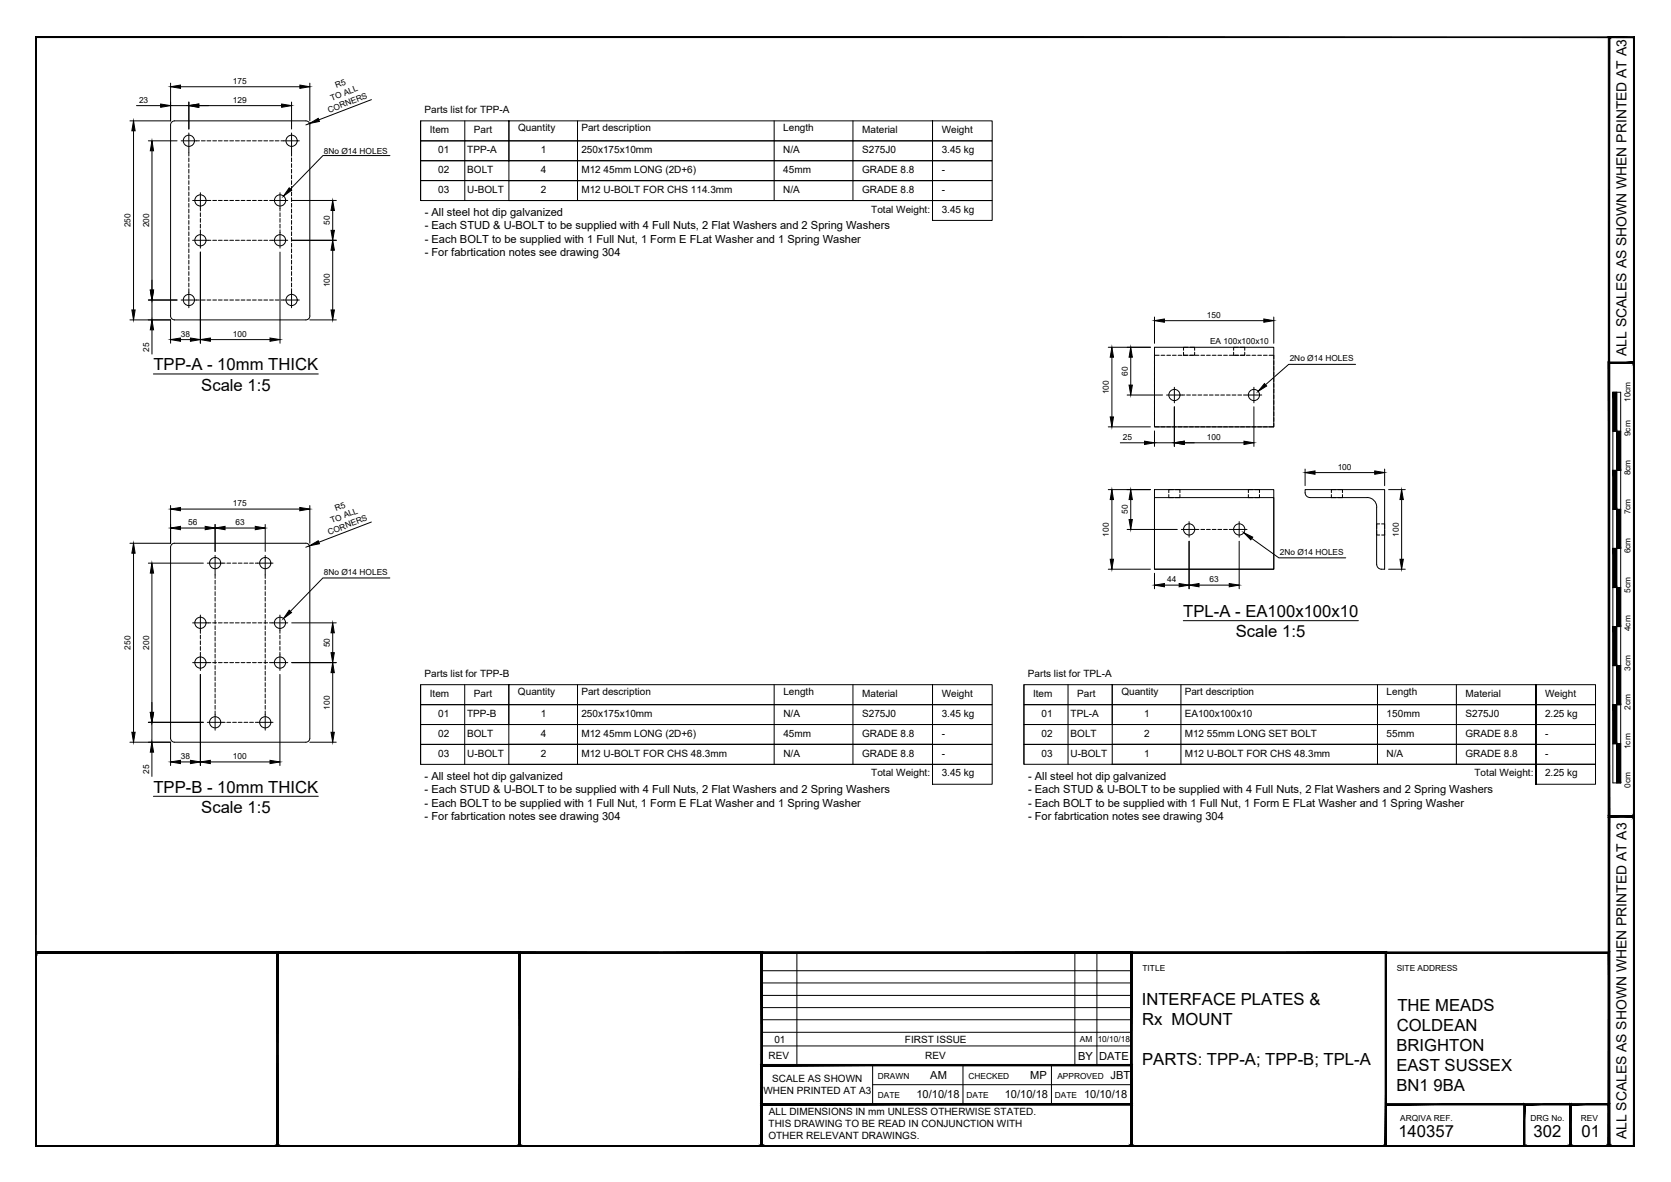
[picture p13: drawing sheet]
<svg xmlns="http://www.w3.org/2000/svg" width="420mm" height="297mm" viewBox="0 0 420 297" stroke-linecap="round" stroke-linejoin="round" font-family="sans-serif">
<defs><g id="words">
<g font-size="4.2">
<text x="38.6" y="93.1">TPP-A - 10mm THICK</text>
<text x="50.6" y="98.1">Scale 1:5</text>
<text x="297.5" y="155.1">TPL-A - EA100x100x10</text>
<text x="310.7" y="160.1">Scale 1:5</text>
<text x="38.6" y="199.2">TPP-B - 10mm THICK</text>
<text x="50.6" y="204.3">Scale 1:5</text>
<text x="287.1" y="252.5">INTERFACE PLATES &amp;</text>
<text x="287.2" y="257.5">Rx MOUNT</text>
<text x="351.4" y="254">THE MEADS</text>
<text x="351.2" y="259.1">COLDEAN</text>
<text x="287.2" y="267.5">PARTS: TPP-A; TPP-B; TPL-A</text>
<text x="351.1" y="269.2">EAST SUSSEX</text>
<text x="351.1" y="264.1">BRIGHTON</text>
<text x="351.1" y="274.2">BN1 9BA</text>
<text x="351.6" y="285.7">140357</text>
<text x="385.6" y="285.7">302</text>
<text x="397.7" y="285.7">01</text>
</g>
<g font-size="3.5">
<text x="409" y="89.4" transform="rotate(-90 409 89.4)">ALL SCALES AS SHOWN WHEN PRINTED AT A3</text>
<text x="409" y="286.3" transform="rotate(-90 409 286.3)">ALL SCALES AS SHOWN WHEN PRINTED AT A3</text>
</g>
<g font-size="2.8">
<text x="106.8" y="54.3">- All steel hot dip galvanized</text>
<text x="106.8" y="57.7">- Each STUD &amp; U-BOLT to be supplied with 4 Full Nuts, 2 Flat Washers and 2 Spring Washers</text>
<text x="106.8" y="61">- Each BOLT to be supplied with 1 Full Nut, 1 Form E FLat Washer and 1 Spring Washer</text>
<text x="106.8" y="64.4">- For fabrtication notes see drawing 304</text>
<text x="106.8" y="196">- All steel hot dip galvanized</text>
<text x="258.5" y="196">- All steel hot dip galvanized</text>
<text x="106.8" y="199.3">- Each STUD &amp; U-BOLT to be supplied with 4 Full Nuts, 2 Flat Washers and 2 Spring Washers</text>
<text x="106.8" y="202.7">- Each BOLT to be supplied with 1 Full Nut, 1 Form E FLat Washer and 1 Spring Washer</text>
<text x="258.5" y="199.3">- Each STUD &amp; U-BOLT to be supplied with 4 Full Nuts, 2 Flat Washers and 2 Spring Washers</text>
<text x="258.5" y="202.7">- Each BOLT to be supplied with 1 Full Nut, 1 Form E FLat Washer and 1 Spring Washer</text>
<text x="106.8" y="206.1">- For fabrtication notes see drawing 304</text>
<text x="258.5" y="206.1">- For fabrtication notes see drawing 304</text>
<text x="271.1" y="266.3">BY</text>
<text x="276.4" y="266.3">DATE</text>
<text x="233.9" y="271.1">AM</text>
<text x="259" y="271.1">MP</text>
<text x="279.3" y="271.1">JBT</text>
<text x="230.4" y="276">10/10/18</text>
<text x="252.7" y="276">10/10/18</text>
<text x="272.6" y="276">10/10/18</text>
</g>
<g font-size="2.5">
<text x="106.7" y="28.4">Parts list for TPP-A</text>
<text x="108.1" y="33.4">Item</text>
<text x="119.2" y="33.4">Part</text>
<text x="130.3" y="33">Quantity</text>
<text x="146.2" y="33">Part description</text>
<text x="196.9" y="32.9">Length</text>
<text x="216.8" y="33.4">Material</text>
<text x="236.8" y="33.4">Weight</text>
<text x="110.2" y="38.5">01</text>
<text x="117.5" y="38.5">TPP-A</text>
<text x="136" y="38.5">1</text>
<text x="146.2" y="38.5">250x175x10mm</text>
<text x="196.9" y="38.5">N/A</text>
<text x="216.8" y="38.5">S275J0</text>
<text x="236.8" y="38.4">3.45 kg</text>
<text x="110.2" y="43.5">02</text>
<text x="117.5" y="43.5">BOLT</text>
<text x="136" y="43.5">4</text>
<text x="146.2" y="43.5">M12 45mm LONG (2D+6)</text>
<text x="196.9" y="43.5">45mm</text>
<text x="216.8" y="43.5">GRADE 8.8</text>
<text x="236.8" y="43.4">-</text>
<text x="110.2" y="48.5">03</text>
<text x="117.5" y="48.5">U-BOLT</text>
<text x="136" y="48.5">2</text>
<text x="146.2" y="48.5">M12 U-BOLT FOR CHS 114.3mm</text>
<text x="196.9" y="48.5">N/A</text>
<text x="216.8" y="48.5">GRADE 8.8</text>
<text x="219.1" y="53.4">Total Weight:</text>
<text x="236.8" y="48.4">-</text>
<text x="236.8" y="53.4">3.45 kg</text>
<text x="106.7" y="170.1">Parts list for TPP-B</text>
<text x="258.4" y="170.1">Parts list for TPL-A</text>
<text x="108.1" y="175.1">Item</text>
<text x="119.2" y="175.1">Part</text>
<text x="130.2" y="174.6">Quantity</text>
<text x="146.2" y="174.6">Part description</text>
<text x="197" y="174.6">Length</text>
<text x="216.8" y="175.1">Material</text>
<text x="236.8" y="175.1">Weight</text>
<text x="259.8" y="175.1">Item</text>
<text x="270.9" y="175.1">Part</text>
<text x="282" y="174.6">Quantity</text>
<text x="297.9" y="174.6">Part description</text>
<text x="348.7" y="174.6">Length</text>
<text x="368.5" y="175.1">Material</text>
<text x="388.5" y="175.1">Weight</text>
<text x="110.2" y="180.1">01</text>
<text x="110.2" y="185.1">02</text>
<text x="117.5" y="180.1">TPP-B</text>
<text x="117.5" y="185.1">BOLT</text>
<text x="136" y="180.1">1</text>
<text x="136" y="185.1">4</text>
<text x="146.2" y="180.1">250x175x10mm</text>
<text x="146.2" y="185.1">M12 45mm LONG (2D+6)</text>
<text x="197" y="180.1">N/A</text>
<text x="197" y="185.1">45mm</text>
<text x="216.8" y="180.1">S275J0</text>
<text x="216.8" y="185.1">GRADE 8.8</text>
<text x="236.8" y="180.1">3.45 kg</text>
<text x="236.8" y="185.1">-</text>
<text x="261.9" y="180.1">01</text>
<text x="261.9" y="185.1">02</text>
<text x="269.2" y="180.1">TPL-A</text>
<text x="269.2" y="185.1">BOLT</text>
<text x="287.7" y="180.1">1</text>
<text x="287.7" y="185.1">2</text>
<text x="297.9" y="180.1">EA100x100x10</text>
<text x="297.9" y="185.1">M12 55mm LONG SET BOLT</text>
<text x="348.7" y="180.1">150mm</text>
<text x="348.7" y="185.1">55mm</text>
<text x="368.5" y="180.1">S275J0</text>
<text x="368.5" y="185.1">GRADE 8.8</text>
<text x="388.5" y="180.1">2.25 kg</text>
<text x="388.5" y="185.1">-</text>
<text x="110.2" y="190.2">03</text>
<text x="117.5" y="190.2">U-BOLT</text>
<text x="136" y="190.2">2</text>
<text x="146.2" y="190.1">M12 U-BOLT FOR CHS 48.3mm</text>
<text x="197" y="190.1">N/A</text>
<text x="216.8" y="190.1">GRADE 8.8</text>
<text x="236.8" y="190.1">-</text>
<text x="261.9" y="190.2">03</text>
<text x="269.2" y="190.2">U-BOLT</text>
<text x="287.7" y="190.2">1</text>
<text x="297.9" y="190.1">M12 U-BOLT FOR CHS 48.3mm</text>
<text x="348.7" y="190.1">N/A</text>
<text x="368.5" y="190.1">GRADE 8.8</text>
<text x="388.5" y="190.1">-</text>
<text x="219.1" y="195.1">Total Weight:</text>
<text x="236.8" y="195.1">3.45 kg</text>
<text x="370.8" y="195.1">Total Weight:</text>
<text x="388.5" y="195.1">2.25 kg</text>
<text x="194.7" y="262">01</text>
<text x="227.5" y="262">FIRST ISSUE</text>
<text x="193.3" y="266.2">REV</text>
<text x="232.6" y="266.2">REV</text>
<text x="192" y="275">WHEN PRINTED AT A3</text>
<text x="194.2" y="272">SCALE AS SHOWN</text>
<text x="193.3" y="280.3">ALL DIMENSIONS IN mm UNLESS OTHERWISE STATED.</text>
<text x="193.2" y="286.3">OTHER RELEVANT DRAWINGS.</text>
<text x="193.3" y="283.3">THIS DRAWING TO BE READ IN CONJUNCTION WITH</text>
</g>
<g font-size="2.1">
<text x="58.6" y="21.1">175</text>
<text x="84.6" y="22.2" transform="rotate(-21 84.6 22.2)">R5</text>
<text x="35" y="25.8">23</text>
<text x="58.6" y="25.8">129</text>
<text x="82.8" y="28.3" transform="rotate(-21 82.8 28.3)">CORNERS</text>
<text x="83.4" y="25.4" transform="rotate(-21 83.4 25.4)">TO ALL</text>
<text x="81.4" y="38.7">8No Ø14 HOLES</text>
<text x="32.8" y="57.1" transform="rotate(-90 32.8 57.1)">250</text>
<text x="37.5" y="57.1" transform="rotate(-90 37.5 57.1)">200</text>
<text x="82.9" y="56.5" transform="rotate(-90 82.9 56.5)">50</text>
<text x="82.9" y="72.2" transform="rotate(-90 82.9 72.2)">100</text>
<text x="303.5" y="79.8">150</text>
<text x="37.5" y="88.3" transform="rotate(-90 37.5 88.3)">25</text>
<text x="45.5" y="84.6">38</text>
<text x="58.6" y="84.6">100</text>
<text x="304.3" y="86.4">EA 100x100x10</text>
<text x="283.6" y="94.4" transform="rotate(-90 283.6 94.4)">60</text>
<text x="324.3" y="90.8">2No Ø14 HOLES</text>
<text x="278.8" y="99.1" transform="rotate(-90 278.8 99.1)">100</text>
<text x="409.9" y="101" transform="rotate(-90 409.9 101)">10cm</text>
<text x="282.3" y="110.6">25</text>
<text x="303.5" y="110.6">100</text>
<text x="409.9" y="109.6" transform="rotate(-90 409.9 109.6)">9cm</text>
<text x="336.3" y="118">100</text>
<text x="409.9" y="119.5" transform="rotate(-90 409.9 119.5)">8cm</text>
<text x="47.3" y="132">56</text>
<text x="58.6" y="127.2">175</text>
<text x="59.2" y="132">63</text>
<text x="83.4" y="131.5" transform="rotate(-21 83.4 131.5)">TO ALL</text>
<text x="84.6" y="128.4" transform="rotate(-21 84.6 128.4)">R5</text>
<text x="283.6" y="129.2" transform="rotate(-90 283.6 129.2)">50</text>
<text x="409.9" y="129.3" transform="rotate(-90 409.9 129.3)">7cm</text>
<text x="82.8" y="134.5" transform="rotate(-21 82.8 134.5)">CORNERS</text>
<text x="278.8" y="134.9" transform="rotate(-90 278.8 134.9)">100</text>
<text x="351.7" y="134.9" transform="rotate(-90 351.7 134.9)">100</text>
<text x="321.8" y="139.4">2No Ø14 HOLES</text>
<text x="409.9" y="139.1" transform="rotate(-90 409.9 139.1)">6cm</text>
<text x="81.4" y="144.5">8No Ø14 HOLES</text>
<text x="293.5" y="146.3">44</text>
<text x="304.1" y="146.3">63</text>
<text x="409.9" y="148.9" transform="rotate(-90 409.9 148.9)">5cm</text>
<text x="409.9" y="158.6" transform="rotate(-90 409.9 158.6)">4cm</text>
<text x="32.8" y="163.3" transform="rotate(-90 32.8 163.3)">250</text>
<text x="37.5" y="163.3" transform="rotate(-90 37.5 163.3)">200</text>
<text x="82.9" y="162.7" transform="rotate(-90 82.9 162.7)">50</text>
<text x="409.9" y="168.6" transform="rotate(-90 409.9 168.6)">3cm</text>
<text x="82.9" y="178.4" transform="rotate(-90 82.9 178.4)">100</text>
<text x="409.9" y="178.3" transform="rotate(-90 409.9 178.3)">2cm</text>
<text x="45.5" y="190.8">38</text>
<text x="58.6" y="190.8">100</text>
<text x="409.9" y="188.3" transform="rotate(-90 409.9 188.3)">1cm</text>
<text x="37.5" y="194.5" transform="rotate(-90 37.5 194.5)">25</text>
<text x="409.9" y="198" transform="rotate(-90 409.9 198)">0cm</text>
<text x="287.3" y="243.9">TITLE</text>
<text x="351.2" y="243.9">SITE ADDRESS</text>
<text x="271.5" y="261.9">AM</text>
<text x="276" y="261.9">10/10/18</text>
<text x="220.8" y="271.1">DRAWN</text>
<text x="243.5" y="271.1">CHECKED</text>
<text x="265.9" y="271.1">APPROVED</text>
<text x="220.8" y="276">DATE</text>
<text x="243" y="276">DATE</text>
<text x="265.2" y="276">DATE</text>
<text x="352.1" y="281.6">ARQIVA REF.</text>
<text x="384.8" y="281.6">DRG No.</text>
<text x="397.5" y="281.6">REV</text>
</g>
</g></defs>
<g fill="none" stroke="#000" stroke-width=".25">
<path d="M33.6 32.9v45M34.3 26.5h6.1M37.3 35.4h7.2M38.2 37.9v35M42.9 20.9v9.5h-10.2M42.9 26.5h4.6M45.4 21.8h30M45.5 35.4h4.7M47.5 25.7v6.7M47.5 33.4v5.8M47.5 39.7v.9M50 26.5h20.8"/>
<path d="M50.6 35.4h1M52.1 35.4h.9M53.5 35.4h.9M54.9 35.4h1M56.4 35.4h.9M57.8 35.4h.9M59.2 35.4h1M60.6 35.4h1M62.1 35.4h.9M63.5 35.4h.9M64.9 35.4h1M66.3 35.4h1"/>
<path d="M67.8 35.4h.9M69.2 35.4h1M70.6 35.4h4.7M73.3 25.7v6.7M73.3 33.4v5.8M73.3 39.7v.9M76.9 30.4h-33a1.01 1.01 0 0 0-1 1v48a1.01 1.01 0 0 0 1 1h33M76.9 30.4a1.01 1.01 0 0 1 1 1M77.8 31l-.9 .4M77.9 20.9v9.5M77.9 31.4v48M93.4 25l-13.2 5.1"/>
<path d="M98.1 39.1h-16.9l-8.2 8.4M105.8 30.4v20M116.9 30.4v20M128 35.4h106.5M145.2 30.4v20M194.7 30.4v20M214.5 30.4v20M234.5 30.4h-106.5v5h-22.2v-5h22.2v10M234.5 35.4h-128.7v5h22.2M234.5 30.4v20M234.5 30.4h15v5h-15zM234.5 35.4h15v5h-15z"/>
<path d="M234.5 30.4v25M47.5 41.1v1M47.5 42.5v1M47.5 44v.9M47.5 45.4v1M47.5 46.8v1M47.5 48.3v.9M47.5 49.7v1M47.5 51.1v1M47.5 52.6v.9M47.5 54v.9M47.5 55.4v1"/>
<path d="M47.5 56.8v1M47.5 58.3v.9M47.5 59.7v.9M48.4 50.4h4.6M50.4 48.4v4.6M50.4 53.5v.9M50.4 54.9v1M50.4 56.3v1M50.4 57.8v4.6M53.5 50.4h.9M54.9 50.4h1M56.4 50.4h.9"/>
<path d="M57.8 50.4h.9M59.2 50.4h1M60.6 50.4h1M62.1 50.4h.9M63.5 50.4h.9M64.9 50.4h1M66.3 50.4h1M67.8 50.4h4.6M70.4 48.4v4.6M70.4 53.5v.9M70.4 54.9v1M70.4 56.3v1"/>
<path d="M70.4 57.8v4.6M73.3 41.1v1M73.3 42.5v1M73.3 44v.9M73.3 45.4v1M73.3 46.8v1M73.3 48.3v.9M73.3 49.7v1M73.3 51.1v1M73.3 52.6v.9M73.3 54v.9M73.3 55.4v1"/>
<path d="M73.3 56.8v1M73.3 58.3v.9M73.3 59.7v.9M73.4 50.4h11.2M83.7 52.9v5M128 40.4v5h-22.2v-5h128.7M128 45.4h106.5h-106.5M128 45.4v5h-22.2v-5h128.7M128 50.4h106.5M128 40.4h106.5M128 45.4h106.5M234.5 40.4h15v5h-15z"/>
<path d="M234.5 45.4h15v5h-15zM234.5 50.4h15v5h-15zM37.3 75.4h7.2M38.2 75.4v5M45.5 75.4h4.7M47.5 61.1v1M47.5 62.5v1M47.5 64v.9M47.5 65.4v1M47.5 66.8v1M47.5 68.3v.9M47.5 69.7v1"/>
<path d="M47.5 71.1v1M47.5 72.6v4.7M48.4 60.4h4.6M50.4 63.4v22.9M50.6 75.4h1M52.1 75.4h.9M53.5 60.4h.9M53.5 75.4h.9M54.9 60.4h1M54.9 75.4h1M56.4 60.4h.9M56.4 75.4h.9"/>
<path d="M57.8 60.4h.9M57.8 75.4h.9M59.2 60.4h1M59.2 75.4h1M60.6 60.4h1M60.6 75.4h1M62.1 60.4h.9M62.1 75.4h.9M63.5 60.4h.9M63.5 75.4h.9M64.9 60.4h1M64.9 75.4h1"/>
<path d="M66.3 60.4h1M66.3 75.4h1M67.8 60.4h4.6M67.8 75.4h.9M69.2 75.4h1M70.4 63.4v22.9M70.6 75.4h4.7M73.3 61.1v1M73.3 62.5v1M73.3 64v.9M73.3 65.4v1M73.3 66.8v1"/>
<path d="M73.3 68.3v.9M73.3 69.7v1M73.3 71.1v1M73.3 72.6v4.7M73.4 60.4h11.2M77.9 79.4a1.01 1.01 0 0 1-1 1M83.7 62.9v15M290.3 79.7v6.6M320.3 79.7v6.6M32.7 80.4h10.2v5.9M38.2 82.9v6.1M38.6 94h41.4"/>
<path d="M45.4 85.3h2.5M52.9 85.3h15M77.9 80.4h6.7M278.7 87.3h10.6M279.6 89.8v15M283.4 99.3h8.9M284.3 89.8v7M290.3 87.3h30v20h-30zM290.3 90.7v.9M290.3 92.1v.9M290.3 93.5v1M290.3 95v.9"/>
<path d="M290.3 96.4v.9M290.3 97.8v1M290.3 99.2v1M291.5 89.3h-1.2v.9M291.9 89.3h1M292.8 80.6h25M293.3 99.3h4.6M293.4 89.3h.9M294.8 89.3h.9M295.3 97.3v3.9M296.2 89.3h1M297.6 88.5v.8h1.1"/>
<path d="M298.4 99.3h.9M298.7 87.3h-1.1v.7M299.1 89.3h.9M299.2 87.3h1.2v.7M299.8 99.3h1M300.4 88.5v.8h-1.2M300.5 89.3h1M301.2 99.3h1M301.9 89.3h1M302.7 99.3h.9M303.4 89.3h.9M304.1 99.3h.9"/>
<path d="M304.8 89.3h1M305.5 99.3h1M306.2 89.3h1M306.9 99.3h1M307.7 89.3h.9M308.4 99.3h.9M309.1 89.3h.9M309.8 99.3h1M310.2 88.5v.8h1.3M311.2 99.3h1M311.3 87.3h-1.1v.7M311.8 87.3h1.2v.7"/>
<path d="M311.9 89.3h1M312.7 99.3h4.6M313 88.5v.8h-1.2M313.4 89.3h.9M314.8 89.3h1M315.3 97.3v3.9M316.2 89.3h1M317.7 89.3h.9M319.1 89.3h1.2v.9M320.3 90.7v.9M320.3 92.1v.9M320.3 93.5v1"/>
<path d="M320.3 95v.9M320.3 96.4v.9M320.3 97.8v1M320.3 99.2v1M340.9 91.6h-16.9l-5.8 5.1M405.5 98.6h2v98.1h-2zM406.5 98.6v98.1M278.7 107.3h10.6M281.7 111.3h6.1M290.3 106.4v.9h1.2M290.3 100.7v.9M290.3 102.1v.9"/>
<path d="M290.3 103.5v1M290.3 104.9v1M290.3 108.3v3.9M290.3 111.3h5M291.9 107.3h1M293.4 107.3h.9M294.8 107.3h.9M295.3 102.2v10M296.2 107.3h1M297.7 107.3h.9M297.8 111.3h15M299.1 107.3h.9"/>
<path d="M300.5 107.3h1M301.9 107.3h1M303.4 107.3h.9M304.8 107.3h1M306.2 107.3h1M307.7 107.3h.9M309.1 107.3h.9M310.5 107.3h1M311.9 107.3h1M313.4 107.3h.9M314.8 107.3h1M315.3 102.2v10"/>
<path d="M316.2 107.3h1M317.7 107.3h.9M320.3 106.4v.9h-1.2M320.3 100.7v.9M320.3 102.1v.9M320.3 103.5v1M320.3 104.9v1M328.2 117.9v4.1M330.7 118.8h15M348.2 117.9v4.1M405.5 118.2h2M405.5 108.4h2"/>
<path d="M33.6 139v45M42.9 127v9.5h-10.2M43.2 136.8l.7-.3h33a1.01 1.01 0 0 1 1 1v48a1.01 1.01 0 0 1-1 1h-33a1.01 1.01 0 0 1-1-1v-48zM45.4 132.7h6.2M45.4 127.9h30M54.1 131.8v6.8M54.1 139.6v5.8M56.6 132.7h7.6M66.7 131.8v6.8M66.7 139.6v5.8M77.8 137.2l-.9 .3M77.9 127v9.5"/>
<path d="M93.4 131.2l-13.2 5.1M278.7 123h10.6M279.6 125.5v15M283.4 133.1h12.6M284.3 125.5v5.1M290.3 123h30v20h-30zM290.3 125.1h30v17.9h-30zM293.9 124.3v.8h1.1M295 123h-1.1v.8M295.5 123h1.2v.8M296.7 124.3v.8h-1.2M297 133.1h4.5"/>
<path d="M299 131.1v3.9M299 136v12M301.9 133.1h1M303.4 133.1h.9M304.8 133.1h1M306.2 133.1h1M307.7 133.1h.9M309.1 133.1h4.4M311.6 131.1v3.9M311.6 136v12M313.9 124.3v.8h1.2M314.8 135.3l6.7 4.9h16.9"/>
<path d="M315.1 123h-1.2v.8M315.5 123h1.2v.8M316.7 124.3v.8h-1.2M328.2 123.8a1.23 1.23 0 0 0 1.2 1.3l14.4-.1a2.37 2.37 0 0 1 2.3 2.4l.1 14.4a1.43 1.43 0 0 0 2 1.2v-20h-20v.8M334.8 124.3v.8M335.9 123h-1.1v.8M336.4 123h1.2v.8M337.6 124.3v.8h-1.2M346.1 133.3v1.2h.8M346.9 131.7h-.8v1.1M347.4 131.7h.8v1.1M348.2 133.3v1.2h-.8"/>
<path d="M349.2 123h4.1M352.4 125.5v15M405.5 137.8h2M405.5 128h2M37.3 141.5h13.8M38.2 144v35M48.4 156.5h4.6M50.4 154.6v4.6M50.4 159.6v1M52.1 141.5h4.5M53.5 156.5h.9M54.1 145.8v1"/>
<path d="M54.1 147.3v.9M54.1 148.7v.9M54.1 150.1v1M54.1 151.6v.9M54.1 153v.9M54.1 154.4v1M54.1 155.8v1M54.1 157.3v.9M54.1 158.7v.9M54.9 156.5h1M56.3 156.5h1M57.1 141.5h.9"/>
<path d="M57.8 156.5h.9M58.5 141.5h.9M59.2 156.5h.9M59.9 141.5h1M60.6 156.5h1M61.3 141.5h1M62 156.5h1M62.8 141.5h.9M63.5 156.5h.9M64.2 141.5h4.5M64.9 156.5h1M66.3 156.5h1"/>
<path d="M66.7 145.8v1M66.7 147.3v.9M66.7 148.7v.9M66.7 150.1v1M66.7 151.6v.9M66.7 153v.9M66.7 154.4v1M66.7 155.8v1M66.7 157.3v.9M66.7 158.7v.9M67.8 156.5h4.6M70.4 154.6v4.6"/>
<path d="M70.4 159.6v1M73.3 156.5h11.2M83.7 159v5M98 145.2h-16.8l-8.2 8.4M278.7 143h10.6M290.3 144.1v3.9M292.8 147h3.7M297.5 156h44.1M301.5 147h7.6M349.2 143h4.1M405.5 157.5h2M405.5 147.7h2"/>
<path d="M48.4 166.5h4.6M50.4 161.1v.9M50.4 162.5v.9M50.4 163.9v4.6M50.4 169.5v22.9M53.5 166.5h.9M54.1 160.1v1M54.1 161.5v1M54.1 163v.9M54.1 164.4v1M54.1 165.8v1M54.1 167.3v.9"/>
<path d="M54.1 168.7v1M54.1 170.1v1M54.1 171.6v.9M54.1 173v.9M54.1 174.4v1M54.1 175.8v1M54.1 177.3v.9M54.1 178.7v4.8M54.9 166.5h1M56.3 166.5h1M57.8 166.5h.9M59.2 166.5h.9"/>
<path d="M60.6 166.5h1M62 166.5h1M63.5 166.5h.9M64.9 166.5h1M66.3 166.5h1M66.7 160.1v1M66.7 161.5v1M66.7 163v.9M66.7 164.4v1M66.7 165.8v1M66.7 167.3v.9M66.7 168.7v1"/>
<path d="M66.7 170.1v1M66.7 171.6v.9M66.7 173v.9M66.7 174.4v1M66.7 175.8v1M66.7 177.3v.9M66.7 178.7v4.8M67.8 166.5h4.6M70.4 161.1v.9M70.4 162.5v.9M70.4 163.9v4.6M70.4 169.5v22.9"/>
<path d="M73.3 166.5h11.2M83.7 169v15M105.8 172.1v20M116.8 172.1v20M127.9 177.1h106.6M145.2 172.1v20M194.7 172.1v20M214.5 172.1v20M234.5 172.1h-106.6v5h-22.1v-5h22.1v10M234.5 177.1h-128.7v5h22.1M234.5 172.1v20M234.5 172.1h15v5h-15z"/>
<path d="M234.5 177.1h15v5h-15zM234.5 172.1v25M257.5 172.1v20M268.5 172.1v20M279.7 177.1h106.5M296.9 172.1v20M346.4 172.1v20M366.2 172.1v20M386.2 172.1h-106.5v5h-22.2v-5h22.2v10M386.2 177.1h-128.7v5h22.2M386.2 172.1v20M386.2 172.1h15v5h-15z"/>
<path d="M386.2 177.1h15v5h-15zM386.2 172.1v25M405.5 177.1h2M405.5 167.3h2M32.7 186.5h10.2v5.9M37.3 181.5h13.8M38.2 181.5v5M38.2 189v6.1M45.4 191.5h2.5M52.1 181.5h4.5M52.9 191.5h15M57.1 181.5h.9"/>
<path d="M58.5 181.5h.9M59.9 181.5h1M61.3 181.5h1M62.8 181.5h.9M64.2 181.5h4.5M77.9 186.5h6.6M127.9 182.1v5h-22.1v-5h128.7M127.9 187.1h106.6h-106.6M127.9 187.1v5h-22.1v-5h128.7M127.9 192.1h106.6M127.9 182.1h106.6M127.9 187.1h106.6"/>
<path d="M234.5 182.1h15v5h-15zM234.5 187.1h15v5h-15zM234.5 192.1h15v5h-15zM279.7 182.1v5h-22.2v-5h128.7M279.7 187.1h106.5h-106.5M279.7 187.1v5h-22.2v-5h128.7M279.7 182.1h106.5M279.7 187.1h106.5M279.7 192.1h106.5M386.2 182.1h15v5h-15zM386.2 187.1h15v5h-15zM386.2 192.1h15v5h-15z"/>
<path d="M405.5 186.9h2M38.6 200.1h41.4M200.4 239.4v28.3M270.3 239.4v28.3M275.8 239.4v28.3M191.5 250.1h93M191.5 247h93M191.5 243.9h93M191.5 256.3h93M191.5 253.2h93M191.5 259.4h93M191.5 262.8h93"/>
<path d="M219.4 267.7v9.8M219.4 272.6h65.1M242.1 267.7v9.8M264.4 267.7v9.8"/>
<circle cx="47.5" cy="35.4" r="1.41"/>
<circle cx="73.3" cy="35.4" r="1.41"/>
<circle cx="50.4" cy="50.4" r="1.41"/>
<circle cx="70.4" cy="50.4" r="1.41"/>
<circle cx="47.5" cy="75.4" r="1.41"/>
<circle cx="50.4" cy="60.4" r="1.41"/>
<circle cx="70.4" cy="60.4" r="1.41"/>
<circle cx="73.3" cy="75.4" r="1.41"/>
<circle cx="295.3" cy="99.3" r="1.41"/>
<circle cx="315.3" cy="99.3" r="1.41"/>
<circle cx="299" cy="133" r="1.41"/>
<circle cx="311.6" cy="133" r="1.41"/>
<circle cx="50.4" cy="156.5" r="1.41"/>
<circle cx="54.1" cy="141.5" r="1.41"/>
<circle cx="66.7" cy="141.5" r="1.41"/>
<circle cx="70.4" cy="156.5" r="1.41"/>
<circle cx="50.4" cy="166.5" r="1.41"/>
<circle cx="70.4" cy="166.5" r="1.41"/>
<circle cx="54.1" cy="181.5" r="1.41"/>
<circle cx="66.7" cy="181.5" r="1.41"/>
</g>
<g fill="#000" stroke="#000" stroke-width=".25">
<path d="M33.6 30.4l.4 2.5h-.8zM38.2 35.4l.4 2.5h-.8zM40.4 26.1l2.5 .4-2.5 .5zM42.9 21.8l2.5-.4v.8zM47.5 26.5l2.5-.4v.9zM70.8 26.1l2.5 .4-2.5 .5zM75.4 21.4l2.5 .4-2.5 .4zM77.8 31l2.2-1.3 .3 .8zM72.7 47.2l.6 .6-2 1.5zM83.2 57.9h.9l-.4 2.5zM83.7 50.4l.4 2.5h-.9zM33.2 77.9h.8l-.4 2.5z"/>
<path d="M37.8 72.9h.8l-.4 2.5zM83.7 60.4l.4 2.5h-.9zM83.2 77.9h.9l-.4 2.5zM38.2 80.4l.4 2.5h-.8zM42.9 85.3l2.5-.4v.9zM47.9 84.9l2.5 .4-2.5 .5zM50.4 85.3l2.5-.4v.9zM67.9 84.9l2.5 .4-2.5 .5zM279.6 87.3l.4 2.5h-.8zM284.3 87.3l.4 2.5h-.8zM283.9 96.8h.8l-.4 2.5zM290.3 80.6l2.5-.4v.8z"/>
<path d="M317.8 80.2l2.5 .4-2.5 .4zM317.9 96.4l.6 .6-2.2 1.4zM279.2 104.8h.8l-.4 2.5zM287.8 110.9l2.5 .4-2.5 .4zM295.3 111.3l2.5-.4v.8zM312.8 110.9l2.5 .4-2.5 .4zM328.2 118.8l2.5-.5v.9zM345.7 118.3l2.5 .5-2.5 .4zM33.6 136.5l.4 2.5h-.8zM42.9 132.7l2.5-.4v.8zM42.9 127.9l2.5-.4v.9zM51.6 132.3l2.5 .4-2.5 .4z"/>
<path d="M54.1 132.7l2.5-.4v.8zM64.2 132.3l2.5 .4-2.5 .4zM75.4 127.5l2.5 .4-2.5 .5zM77.8 137.2l2.2-1.3 .3 .8zM279.6 123l.4 2.5h-.8zM284.3 123l.4 2.5h-.8zM283.9 130.6h.8l-.4 2.5zM312.7 133.9l2.3 1.1-.5 .7zM352.4 123l.5 2.5h-.9zM38.2 141.5l.4 2.5h-.8zM72.7 153.4l.6 .5-2 1.5zM83.7 156.5l.4 2.5h-.9z"/>
<path d="M279.2 140.5h.8l-.4 2.5zM290.3 147l2.5-.4v.9zM296.5 146.6l2.5 .4-2.5 .5zM299 147l2.5-.4v.9zM309.1 146.6l2.5 .4-2.5 .5zM352 140.5h.9l-.5 2.5zM37.8 179h.8l-.4 2.5zM83.7 166.5l.4 2.5h-.9zM83.2 164h.9l-.4 2.5zM33.2 184h.8l-.4 2.5zM38.2 186.5l.4 2.5h-.8zM42.9 191.5l2.5-.4v.8z"/>
<path d="M47.9 191.1l2.5 .4-2.5 .4zM50.4 191.5l2.5-.4v.8zM67.9 191.1l2.5 .4-2.5 .4zM83.2 184h.9l-.4 2.5z"/>
<path d="M8.9 9.3l.2 .1h401.6zM8.9 9.3h402l-.2 .1z"/>
<path d="M404.4 9.3l.3 .1zM404.4 9.3l.3 .1-.3 278.6zM404.7 9.4l-.3 278.6 .3-.1zM404.4 288l.3-.1z"/>
<path d="M404.6 9.3l.1 .1h6zM404.6 9.3h6.3l-.2 .1z"/>
<path d="M410.7 9.4v278.5l.2-278.6zM410.9 9.3v278.7l-.2-.1z"/>
<path d="M410.7 9.4v278.5l.2-278.6zM410.9 9.3v278.7l-.2-.1z"/>
<path d="M404.4 91l.3 .3 6.2-.3zM404.7 91.3l6.2-.3-.2 .3zM410.9 91l-.2 .3z"/>
<path d="M404.4 91l.3 114v-113.7zM404.4 91l.3 114-.3 .3z"/>
<path d="M405.5 98.6l1 9.8v-9.8zM405.5 98.6l1 9.8h-1z"/>
<path d="M410.9 91.1l-.2 .2 .2 113.9zM410.7 91.3l.2 113.9-.2-.2zM410.7 205l.2 .3zM404.7 205h6l.2 .3zM404.7 205l-.3 .3h6.5z"/>
<path d="M405.5 118.2l1 9.8v-9.8zM405.5 118.2l1 9.8h-1z"/>
<path d="M406.5 108.4l1 9.8v-9.8zM406.5 108.4l1 9.8h-1z"/>
<path d="M405.5 137.8l1 9.8v-9.8zM405.5 137.8l1 9.8h-1z"/>
<path d="M406.5 128l1 9.8v-9.8zM406.5 128l1 9.8h-1z"/>
<path d="M405.5 157.5l1 9.8v-9.8zM405.5 157.5l1 9.8h-1z"/>
<path d="M406.5 147.6l1 9.9v-9.9zM406.5 147.6l1 9.9h-1z"/>
<path d="M405.5 177.1l1 9.8v-9.8zM405.5 177.1l1 9.8h-1z"/>
<path d="M406.5 167.3l1 9.8v-9.8zM406.5 167.3l1 9.8h-1z"/>
<path d="M406.5 186.9l1 9.8v-9.8zM406.5 186.9l1 9.8h-1z"/>
<path d="M404.4 205l.3 .3 6.2-.3zM404.7 205.3l6.2-.3-.2 .3zM410.9 205l-.2 .3z"/>
<path d="M410.9 205.1l-.2 .2 .2 82.7zM410.7 205.3l.2 82.7-.2-.1zM410.7 287.9l.2 .1z"/>
<path d="M8.9 239.2l.2 .4zM8.9 239.2l395.5 .4h-395.3zM8.9 239.2l395.5 .4 .3-.4z"/>
<path d="M9.1 239.6h60.5l.3-.4zM8.9 239.2h61l-60.8 .4zM8.9 239.2l.2 .4z"/>
<path d="M69.9 239.6h60.6l.3-.4zM69.6 239.2h61.2l-60.9 .4zM69.6 239.2l.3 48.7v-48.3zM69.6 239.2l.3 48.7-.3 .1zM69.6 288l.3-.1z"/>
<path d="M130.8 239.6h60.5l.4-.4zM130.5 239.2h61.2l-60.9 .4zM130.5 239.2l.3 48.7v-48.3zM130.5 239.2l.3 48.7-.3 .1zM130.5 288l.3-.1z"/>
<path d="M191.7 239.6h92.6l.4-.4zM191.3 239.2h93.4l-93 .4zM191.3 239.2l.4 48.7v-48.3zM191.3 239.2l.4 48.7-.4 .1zM191.3 288l.4-.1z"/>
<path d="M284.7 239.6h63.6l.3-.4zM284.3 239.2h64.3l-63.9 .4zM284.3 239.2l.4 48.7v-48.3zM284.3 239.2l.4 48.7-.4 .1zM284.3 288l.4-.1z"/>
<path d="M404.7 239.2l-.3 .4 .3 48.4zM404.4 239.6l.3 48.4-.3-.1zM404.4 287.9l.3 .1z"/>
<path d="M191.3 277.3l.4 .4 93-.4zM191.7 277.7l93-.4-.4 .4zM284.7 277.3l-.4 .4 .4 10.3zM284.3 277.7l.4 10.3-.4-.1zM284.3 287.9l.4 .1z"/>
<path d="M191.3 277.7h93.4l-.4-.4zM191.3 277.7l.4-.4h92.6zM191.3 267.5v10.2l.4-.4zM191.3 267.5l.4 .4v9.4zM191.3 267.5l.4 .4 93-.4zM191.7 267.9l93-.4-.4 .4zM284.7 267.5l-.4 .4 .4 9.8zM284.3 267.9l.4 9.8-.4-.4z"/>
<path d="M383.1 277.3l.3 .4 11.7-.4zM383.4 277.7l11.7-.4-.4 .4zM394.7 277.7l.4 10.3v-10.7zM394.7 277.7l.4 10.3-.4-.1zM394.7 287.9l.4 .1z"/>
<path d="M348.5 277.7h34.8v-.4zM348.5 277.3h34.8l-34.8 .4z"/>
<path d="M394.7 277.3l.4 .4 9.6-.4zM395.1 277.7l9.6-.4-.3 .4zM404.7 277.3l-.3 .4 .3 10.3zM404.4 277.7l.3 10.3-.3-.1zM404.4 287.9l.3 .1z"/>
<path d="M9.1 9.4l-.2 278.6 .2-.1zM8.9 9.3l.2 .1-.2 278.6z"/>
<path d="M9.1 239.6l-.2 48.4 .2-.1zM8.9 239.4l.2 .2-.2 48.4z"/>
<path d="M9.1 287.9l60.7 .1-.2-.1zM9.1 287.9l60.7 .1h-60.9z"/>
<path d="M69.6 287.9l.3 .1zM69.9 239.2v48.8l-.3-.1zM69.9 239.2l-.3 .4v48.3z"/>
<path d="M69.9 287.9l60.7 .1-.1-.1zM69.9 287.9l60.7 .1h-60.8z"/>
<path d="M130.5 287.9l.3 .1zM130.8 239.2v48.8l-.3-.1zM130.8 239.2l-.3 .4v48.3z"/>
<path d="M130.8 287.9l60.7 .1-.2-.1zM130.8 287.9l60.7 .1h-60.9z"/>
<path d="M191.3 287.9l.4 .1zM191.7 239.2v48.8l-.4-.1zM191.3 239.6v48.3l.4-48.7z"/>
<path d="M191.7 287.9l92.8 .1-.2-.1zM191.7 287.9l92.8 .1h-93z"/>
<path d="M284.3 287.9l.4 .1zM284.7 239.2v48.8l-.4-.1zM284.7 239.2l-.4 .4v48.3z"/>
<path d="M191.5 288h93l-.2-.1zM191.5 288l.2-.1h92.6zM191.3 288l.4-.1zM191.7 277.7v10.2l-.4 .1zM191.3 277.3v10.7l.4-10.3z"/>
<path d="M284.7 287.9l63.8 .1-.2-.1zM284.7 287.9l63.8 .1h-64z"/>
<path d="M348.3 287.9l.3 .1zM348.6 239.2v48.8l-.3-.1zM348.6 239.2l-.3 .4v48.3z"/>
<path d="M383.3 288h11.6l-.2-.1zM383.4 287.9h11.3l-11.4 .1zM383.1 288l.3-.1zM383.4 277.7v10.2l-.3 .1zM383.1 277.3v10.7l.3-10.3z"/>
<path d="M8.9 288h395.7l-.2-.1zM8.9 288l.2-.1h395.3zM8.9 239.4v48.6l.2-.1zM8.9 239.4l.2 .2v48.3z"/>
<path d="M394.9 288h9.7l-.2-.1zM394.9 288l.2-.1h9.3zM394.7 288l.4-.1zM395.1 277.7v10.2l-.4 .1zM394.7 277.3v10.7l.4-10.3z"/>
<path d="M9.1 287.9l401.8 .1-.2-.1zM9.1 287.9l401.8 .1h-402z"/>
<path d="M404.7 287.9l6.2 .1-.2-.1zM404.7 287.9l6.2 .1h-6.3z"/>
<path d="M404.6 288h6.3l-.2-.1zM404.7 287.9h6l-6.1 .1zM404.4 288l.3-.1zM404.7 205.3v82.6l-.3 .1zM404.4 205v83l.3-82.7z"/>
</g>
<use href="#words"/>
</svg>
